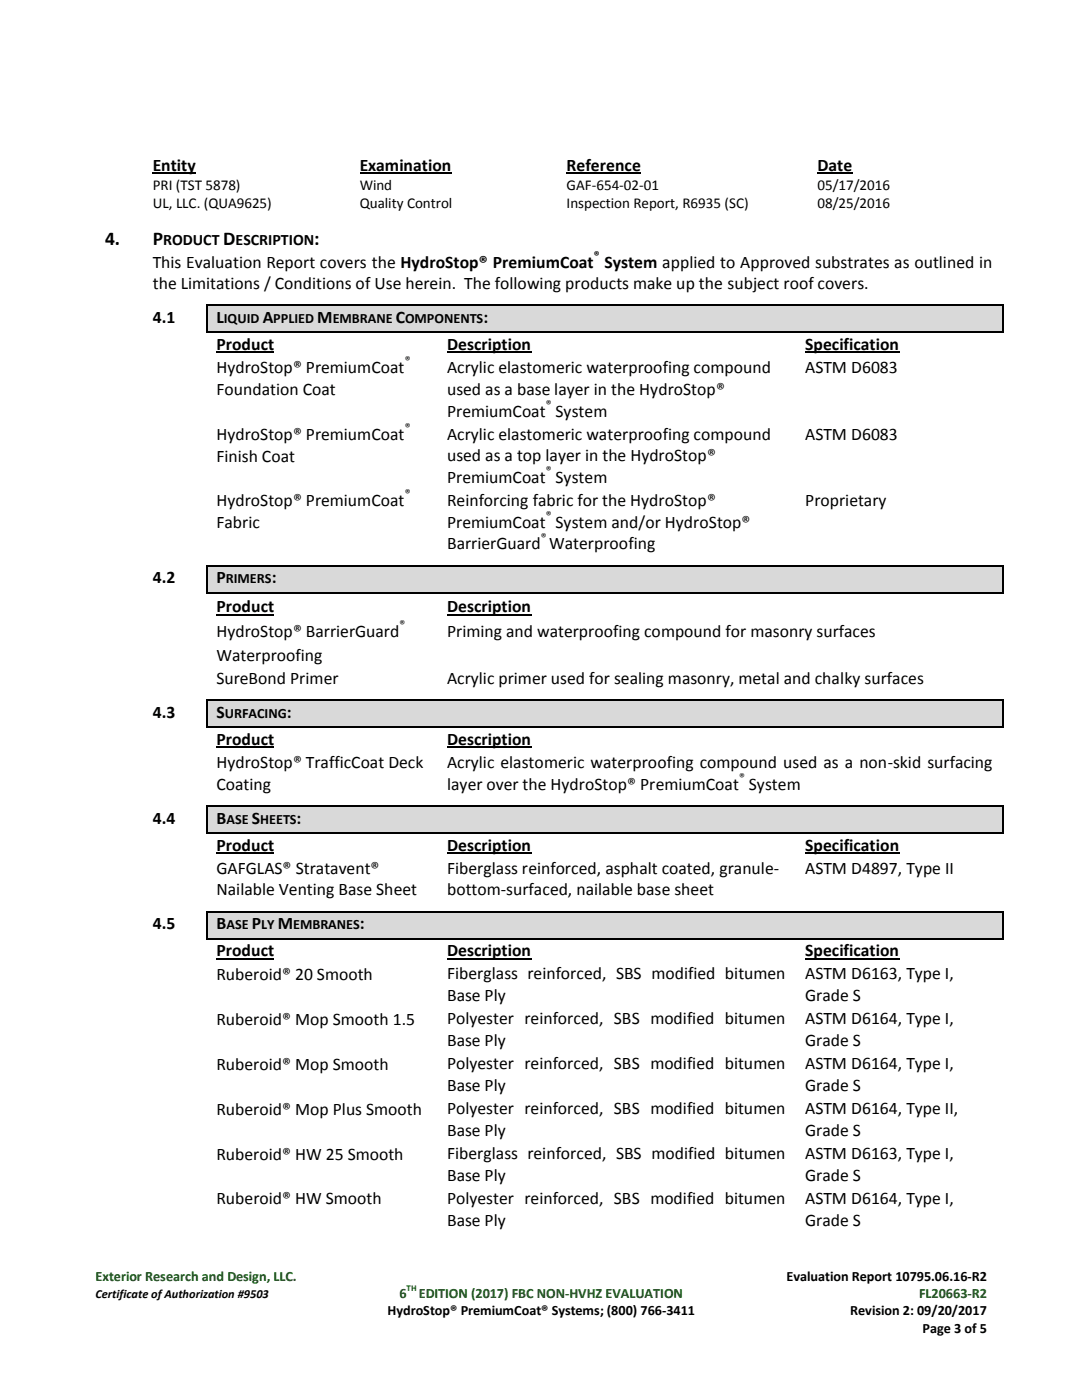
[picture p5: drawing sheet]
<svg xmlns="http://www.w3.org/2000/svg" width="216mm" height="279mm" viewBox="0 0 216 279" stroke-linecap="round" stroke-linejoin="round" font-family="sans-serif">
<defs><g id="words">
<g font-size="3.9">
<text x="21" y="48.9">4.</text>
<text x="30.5" y="48.9">P</text>
<text x="44.5" y="48.9">D</text>
<text x="62.7" y="48.9">:</text>
</g>
<g font-size="3.5">
<text x="30.5" y="34.1">Entity</text>
<text x="71.8" y="34.1">Examination</text>
<text x="113" y="34.1">Reference</text>
<text x="163.1" y="34.1">Date</text>
<text x="30.5" y="53.4">This Evaluation Report covers the HydroStop® PremiumCoat System applied to Approved substrates as outlined in</text>
<text x="30.5" y="57.7">the Limitations / Conditions of Use herein. The following products make up the subject roof covers.</text>
<text x="30.5" y="64.5">4.1</text>
<text x="43.2" y="64.5">L</text>
<text x="52.4" y="64.5">A</text>
<text x="63.3" y="64.5">M</text>
<text x="79" y="64.5">C</text>
<text x="96.5" y="64.5">:</text>
<text x="43.2" y="69.9">Product</text>
<text x="89.2" y="69.9">Description</text>
<text x="160.7" y="69.9">Specification</text>
<text x="43.2" y="74.5">HydroStop® PremiumCoat</text>
<text x="89.2" y="74.5">Acrylic elastomeric waterproofing compound</text>
<text x="160.7" y="74.5">ASTM D6083</text>
<text x="43.2" y="78.8">Foundation Coat</text>
<text x="89.2" y="78.8">used as a base layer in the HydroStop®</text>
<text x="89.2" y="83.1">PremiumCoat System</text>
<text x="43.2" y="87.8">HydroStop® PremiumCoat</text>
<text x="89.2" y="87.8">Acrylic elastomeric waterproofing compound</text>
<text x="160.7" y="87.8">ASTM D6083</text>
<text x="43.2" y="92.1">Finish Coat</text>
<text x="89.2" y="92.1">used as a top layer in the HydroStop®</text>
<text x="43.2" y="101">HydroStop® PremiumCoat</text>
<text x="89.2" y="96.4">PremiumCoat System</text>
<text x="89.2" y="101">Reinforcing fabric for the HydroStop®</text>
<text x="160.7" y="101">Proprietary</text>
<text x="43.2" y="105.3">Fabric</text>
<text x="89.2" y="105.3">PremiumCoat System and/or HydroStop®</text>
<text x="89.2" y="109.7">BarrierGuard Waterproofing</text>
<text x="30.5" y="116.4">4.2</text>
<text x="43.2" y="116.4">P</text>
<text x="54.2" y="116.4">:</text>
<text x="43.2" y="122.2">Product</text>
<text x="89.2" y="122.2">Description</text>
<text x="43.2" y="127.2">HydroStop® BarrierGuard</text>
<text x="43.2" y="131.8">Waterproofing</text>
<text x="89.2" y="127.2">Priming and waterproofing compound for masonry surfaces</text>
<text x="43.2" y="136.5">SureBond Primer</text>
<text x="89.2" y="136.5">Acrylic primer used for sealing masonry, metal and chalky surfaces</text>
<text x="30.5" y="143.3">4.3</text>
<text x="43.2" y="143.3">S</text>
<text x="57.2" y="143.3">:</text>
<text x="43.2" y="148.6">Product</text>
<text x="89.2" y="148.6">Description</text>
<text x="43.2" y="153.3">HydroStop® TrafficCoat Deck</text>
<text x="89.2" y="153.3">Acrylic elastomeric waterproofing compound used as a non-skid surfacing</text>
<text x="43.2" y="157.6">Coating</text>
<text x="89.2" y="157.6">layer over the HydroStop® PremiumCoat System</text>
<text x="30.5" y="164.4">4.4</text>
<text x="43.2" y="164.4">B</text>
<text x="50.3" y="164.4">S</text>
<text x="59.2" y="164.4">:</text>
<text x="43.2" y="169.8">Product</text>
<text x="89.2" y="169.8">Description</text>
<text x="160.7" y="169.8">Specification</text>
<text x="43.2" y="174.4">GAFGLAS® Stratavent®</text>
<text x="43.2" y="178.7">Nailable Venting Base Sheet</text>
<text x="89.2" y="174.4">Fiberglass reinforced, asphalt coated, granule-</text>
<text x="89.2" y="178.7">bottom-surfaced, nailable base sheet</text>
<text x="160.7" y="174.4">ASTM D4897, Type II</text>
<text x="30.5" y="185.5">4.5</text>
<text x="43.2" y="185.5">B</text>
<text x="50.3" y="185.5">P</text>
<text x="55.4" y="185.5">M</text>
<text x="71.8" y="185.5">:</text>
<text x="43.2" y="190.9">Product</text>
<text x="89.2" y="190.9">Description</text>
<text x="160.7" y="190.9">Specification</text>
<text x="43.2" y="195.5">Ruberoid® 20 Smooth</text>
<text x="89.2" y="195.5">Fiberglass reinforced, SBS modified bitumen</text>
<text x="160.7" y="195.5">ASTM D6163, Type I,</text>
<text x="89.2" y="199.8">Base Ply</text>
<text x="160.7" y="199.8">Grade S</text>
<text x="43.2" y="204.5">Ruberoid® Mop Smooth 1.5</text>
<text x="89.2" y="204.5">Polyester reinforced, SBS modified bitumen</text>
<text x="89.2" y="208.8">Base Ply</text>
<text x="160.7" y="204.5">ASTM D6164, Type I,</text>
<text x="160.7" y="208.8">Grade S</text>
<text x="43.2" y="213.5">Ruberoid® Mop Smooth</text>
<text x="89.2" y="213.4">Polyester reinforced, SBS modified bitumen</text>
<text x="160.7" y="213.4">ASTM D6164, Type I,</text>
<text x="89.2" y="217.8">Base Ply</text>
<text x="160.7" y="217.8">Grade S</text>
<text x="43.2" y="222.5">Ruberoid® Mop Plus Smooth</text>
<text x="89.2" y="222.4">Polyester reinforced, SBS modified bitumen</text>
<text x="89.2" y="226.8">Base Ply</text>
<text x="160.7" y="222.4">ASTM D6164, Type II,</text>
<text x="160.7" y="226.8">Grade S</text>
<text x="43.2" y="231.4">Ruberoid® HW 25 Smooth</text>
<text x="89.2" y="231.4">Fiberglass reinforced, SBS modified bitumen</text>
<text x="160.7" y="231.4">ASTM D6163, Type I,</text>
<text x="89.2" y="235.7">Base Ply</text>
<text x="160.7" y="235.7">Grade S</text>
<text x="43.2" y="240.3">Ruberoid® HW Smooth</text>
<text x="89.2" y="240.3">Polyester reinforced, SBS modified bitumen</text>
<text x="89.2" y="244.6">Base Ply</text>
<text x="160.7" y="240.3">ASTM D6164, Type I,</text>
<text x="160.7" y="244.7">Grade S</text>
</g>
<g font-size="3.2">
<text x="32.6" y="48.9">RODUCT</text>
<text x="47" y="48.9">ESCRIPTION</text>
</g>
<g font-size="3">
<text x="30.5" y="37.9">PRI (TST 5878)</text>
<text x="30.5" y="41.5">UL, LLC. (QUA9625)</text>
<text x="71.8" y="37.9">Wind</text>
<text x="71.8" y="41.5">Quality Control</text>
<text x="113" y="37.9">GAF-654-02-01</text>
<text x="113" y="41.5">Inspection Report, R6935 (SC)</text>
<text x="163.1" y="37.9">05/17/2016</text>
<text x="163.1" y="41.5">08/25/2016</text>
</g>
<g font-size="2.8">
<text x="44.7" y="64.5">IQUID</text>
<text x="54.5" y="64.5">PPLIED</text>
<text x="66.4" y="64.5">EMBRANE</text>
<text x="80.9" y="64.5">OMPONENTS</text>
<text x="45" y="116.4">RIMERS</text>
<text x="44.8" y="143.3">URFACING</text>
<text x="45.2" y="164.4">ASE</text>
<text x="51.9" y="164.4">HEETS</text>
<text x="45.2" y="185.5">ASE</text>
<text x="52.1" y="185.5">LY</text>
<text x="58.5" y="185.5">EMBRANES</text>
<text x="156.9" y="255.6">Evaluation Report 10795.06.16-R2</text>
<text x="77.3" y="262.5">HydroStop® PremiumCoat® Systems; (800) 766-3411</text>
<text x="169.6" y="262.5">Revision 2: 09/20/2017</text>
<text x="184.1" y="266">Page 3 of 5</text>
</g>
<g font-size="2.8" fill="#060">
<text x="19" y="255.6">Exterior Research and Design, LLC.</text>
<text x="79.7" y="259.1">6</text>
<text x="83.5" y="259.1">EDITION (2017) FBC NON-HVHZ EVALUATION</text>
<text x="183.4" y="259.1">FL20663-R2</text>
</g>
<text font-size="2.5" x="19" y="259.1">Certificate of Authorization #9503</text>
<g font-size="2.3">
<text x="118.5" y="51.6">®</text>
<text x="80.7" y="72.7">®</text>
<text x="108.9" y="81.4">®</text>
<text x="80.7" y="86">®</text>
<text x="108.9" y="94.6">®</text>
<text x="80.7" y="99.2">®</text>
<text x="107.9" y="107.9">®</text>
<text x="108.9" y="103.6">®</text>
<text x="79.7" y="125.4">®</text>
<text x="147.5" y="155.8">®</text>
</g>
<text font-size="1.8" fill="#060" x="81.1" y="257.7">TH</text>
</g></defs>
<path d="M30.5 34.6h8.6M71.8 34.6h18.3M113 34.6h14.9M163.1 34.6h7" fill="none" stroke="#000" stroke-width=".21"/>
<g fill="#d9d9d9">
<path d="M41.5 61.1h158.4v5h-158.4z" fill-rule="evenodd"/>
<path d="M43.2 61.1h155v5h-155z" fill-rule="evenodd"/>
</g>
<g fill="#000">
<path d="M41.1 60.8h.4v.3h-.4z" fill-rule="evenodd"/>
<path d="M41.1 60.8h.4v.3h-.4z" fill-rule="evenodd"/>
<path d="M41.1 66.1h.4v.4h-.4z" fill-rule="evenodd"/>
<path d="M41.1 66.1h.4v.4h-.4z" fill-rule="evenodd"/>
<path d="M41.5 66.1h.3v.4h-.3z" fill-rule="evenodd"/>
<path d="M87.4 66.1h.3v.4h-.3z" fill-rule="evenodd"/>
<path d="M158.8 66.1h.3v.4h-.3z" fill-rule="evenodd"/>
<path d="M199.9 60.8h.3v.3h-.3z" fill-rule="evenodd"/>
<path d="M199.9 60.8h.3v.3h-.3z" fill-rule="evenodd"/>
<path d="M199.9 66.1h.3v.4h-.3z" fill-rule="evenodd"/>
<path d="M199.9 66.1h.3v.4h-.3z" fill-rule="evenodd"/>
</g>
<path d="M41.3 61.1v5M41.5 60.9h158.4M41.8 66.3h45.5M87.7 66.3h71.1M159.1 66.3h40.8M200.1 61.1v5" fill="none" stroke="#000" stroke-width=".34"/>
<path d="M43.2 70.3h11.5M89.2 70.3h16.8M160.7 70.3h18.7" fill="none" stroke="#000" stroke-width=".21"/>
<g fill="#d9d9d9">
<path d="M41.5 113.1h158.4v5h-158.4z" fill-rule="evenodd"/>
<path d="M43.2 113.1h155v5h-155z" fill-rule="evenodd"/>
</g>
<g fill="#000">
<path d="M41.1 112.8h.4v.3h-.4z" fill-rule="evenodd"/>
<path d="M41.1 112.8h.4v.3h-.4z" fill-rule="evenodd"/>
<path d="M41.1 118.1h.4v.3h-.4z" fill-rule="evenodd"/>
<path d="M41.1 118.1h.4v.3h-.4z" fill-rule="evenodd"/>
<path d="M41.5 112.8h.3v.3h-.3z" fill-rule="evenodd"/>
<path d="M41.5 118.1h.3v.3h-.3z" fill-rule="evenodd"/>
<path d="M87.4 112.8h.3v.3h-.3z" fill-rule="evenodd"/>
<path d="M87.4 118.1h.3v.3h-.3z" fill-rule="evenodd"/>
<path d="M158.8 112.8h.3v.3h-.3z" fill-rule="evenodd"/>
<path d="M199.9 112.8h.3v.3h-.3z" fill-rule="evenodd"/>
<path d="M199.9 118.1h.3v.3h-.3z" fill-rule="evenodd"/>
</g>
<path d="M41.3 113.1v5M41.8 112.9h45.5M41.8 118.3h45.5M87.7 112.9h71.1M87.7 118.3h112.2M159.1 112.9h40.8M200.1 113.1v5" fill="none" stroke="#000" stroke-width=".34"/>
<path d="M43.2 122.7h11.5M89.2 122.7h16.8" fill="none" stroke="#000" stroke-width=".21"/>
<g fill="#d9d9d9">
<path d="M41.5 139.9h158.4v5h-158.4z" fill-rule="evenodd"/>
<path d="M43.2 139.9h155v5h-155z" fill-rule="evenodd"/>
</g>
<g fill="#000">
<path d="M41.1 139.5h.4v.4h-.4z" fill-rule="evenodd"/>
<path d="M41.1 139.5h.4v.4h-.4z" fill-rule="evenodd"/>
<path d="M41.5 139.5h.3v.4h-.3z" fill-rule="evenodd"/>
<path d="M87.4 139.5h.3v.4h-.3z" fill-rule="evenodd"/>
<path d="M199.9 139.5h.3v.4h-.3z" fill-rule="evenodd"/>
<path d="M199.9 139.5h.3v.4h-.3z" fill-rule="evenodd"/>
<path d="M41.1 144.9h.4v.4h-.4z" fill-rule="evenodd"/>
<path d="M41.1 144.9h.4v.4h-.4z" fill-rule="evenodd"/>
<path d="M41.5 144.9h.3v.4h-.3z" fill-rule="evenodd"/>
<path d="M87.4 144.9h.3v.4h-.3z" fill-rule="evenodd"/>
<path d="M199.9 144.9h.3v.4h-.3z" fill-rule="evenodd"/>
</g>
<path d="M41.3 139.9v5M41.8 139.7h45.5M87.7 139.7h112.2M200.1 139.9v5M41.8 145.1h45.5M87.7 145.1h112.2" fill="none" stroke="#000" stroke-width=".34"/>
<path d="M43.2 149.1h11.5M89.2 149.1h16.8" fill="none" stroke="#000" stroke-width=".21"/>
<g fill="#d9d9d9">
<path d="M41.5 161h158.4v5h-158.4z" fill-rule="evenodd"/>
<path d="M43.2 161h155v5h-155z" fill-rule="evenodd"/>
</g>
<g fill="#000">
<path d="M41.1 160.7h.4v.3h-.4z" fill-rule="evenodd"/>
<path d="M41.1 160.7h.4v.3h-.4z" fill-rule="evenodd"/>
<path d="M41.1 166h.4v.4h-.4z" fill-rule="evenodd"/>
<path d="M41.1 166h.4v.4h-.4z" fill-rule="evenodd"/>
<path d="M41.5 160.7h.3v.3h-.3z" fill-rule="evenodd"/>
<path d="M41.5 166h.3v.4h-.3z" fill-rule="evenodd"/>
<path d="M87.4 160.7h.3v.3h-.3z" fill-rule="evenodd"/>
<path d="M87.4 166h.3v.4h-.3z" fill-rule="evenodd"/>
<path d="M158.8 166h.3v.4h-.3z" fill-rule="evenodd"/>
<path d="M199.9 160.7h.3v.3h-.3z" fill-rule="evenodd"/>
<path d="M199.9 160.7h.3v.3h-.3z" fill-rule="evenodd"/>
<path d="M199.9 166h.3v.4h-.3z" fill-rule="evenodd"/>
</g>
<path d="M41.3 161v5M41.8 160.8h45.5M41.8 166.2h45.5M87.7 160.8h112.2M87.7 166.2h71.1M159.1 166.2h40.8M200.1 161v5" fill="none" stroke="#000" stroke-width=".34"/>
<path d="M43.2 170.3h11.5M89.2 170.3h16.8M160.7 170.3h18.7" fill="none" stroke="#000" stroke-width=".21"/>
<g fill="#d9d9d9">
<path d="M41.5 182.1h158.4v5h-158.4z" fill-rule="evenodd"/>
<path d="M43.2 182.1h155v5h-155z" fill-rule="evenodd"/>
</g>
<g fill="#000">
<path d="M41.1 181.8h.4v.3h-.4z" fill-rule="evenodd"/>
<path d="M41.1 181.8h.4v.3h-.4z" fill-rule="evenodd"/>
<path d="M41.1 187.1h.4v.4h-.4z" fill-rule="evenodd"/>
<path d="M41.1 187.1h.4v.4h-.4z" fill-rule="evenodd"/>
<path d="M41.5 181.8h.3v.3h-.3z" fill-rule="evenodd"/>
<path d="M41.5 187.1h.3v.4h-.3z" fill-rule="evenodd"/>
<path d="M87.4 181.8h.3v.3h-.3z" fill-rule="evenodd"/>
<path d="M87.4 187.1h.3v.4h-.3z" fill-rule="evenodd"/>
<path d="M158.8 181.8h.3v.3h-.3z" fill-rule="evenodd"/>
<path d="M158.8 187.1h.3v.4h-.3z" fill-rule="evenodd"/>
<path d="M199.9 181.8h.3v.3h-.3z" fill-rule="evenodd"/>
<path d="M199.9 181.8h.3v.3h-.3z" fill-rule="evenodd"/>
<path d="M199.9 187.1h.3v.4h-.3z" fill-rule="evenodd"/>
</g>
<path d="M41.3 182.1v5M41.8 181.9h45.5M41.8 187.3h45.5M87.7 181.9h71.1M87.7 187.3h71.1M159.1 181.9h40.8M159.1 187.3h40.8M200.1 182.1v5" fill="none" stroke="#000" stroke-width=".34"/>
<path d="M43.2 191.4h11.5M89.2 191.4h16.8M160.7 191.4h18.7" fill="none" stroke="#000" stroke-width=".21"/>
<use href="#words"/>
</svg>
